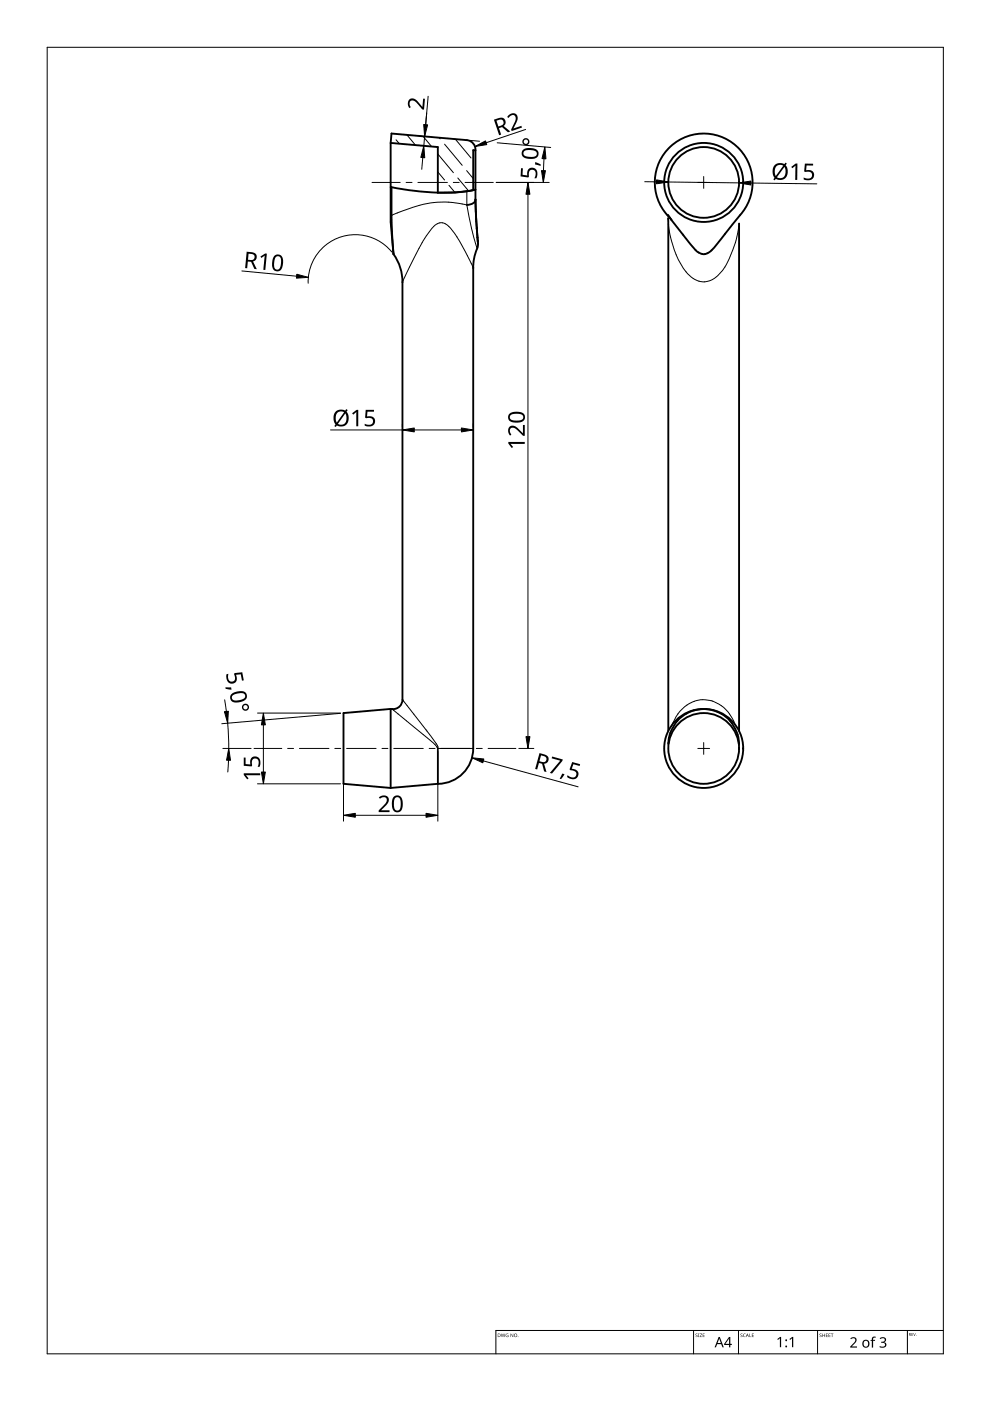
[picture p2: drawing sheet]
<svg xmlns="http://www.w3.org/2000/svg" width="210mm" height="297mm" viewBox="0 0 210 297" stroke-linecap="round" stroke-linejoin="round" font-family="sans-serif">
<path d="M83 28.5h.1M84 29.6l.7 .9M86.3 28.6l1.8 2.2M89.7 28.9l1.8 2.1M92.8 36.5l1.5 1.7M92.8 32.7l3.3 3.9M93.1 29.2l.2 .2M94.3 30.6l3.7 4.5M95.2 39.3l1.3 1.5M96.5 29.5l3.4 4M97.1 37.7l2.3 2.8M98.9 36.2l1.4 1.6" fill="none" stroke="#000" stroke-width=".21"/>
<path d="M100.3 40.3a31.3 31.3 0 0 1-7.5 .5" fill="none" stroke="#000" stroke-width=".4"/>
<g fill="none" stroke="#000" stroke-width=".4">
<path d="M82.8 30.3v9.4M82.8 39.7v7.4l.6 6.8M82.8 30.3l.2-2 16 1.4a2 2 0 0 1 1.8 2.2M82.8 30.3l10 .9v9.6M82.8 39.7h.2M83 39.7l4.9 .8 4.9 .3M83 39.7l.1 7.9 .3 6.3M100.8 31.9v8.3M100.8 31.9l-.5-.1v8.5M142.2 31a10.4 10.4 0 0 1 14.6 .6 10.4 10.4 0 0 1-.4 14.6l-3.6 4.5a9.6 9.6 0 0 1-2.8 3 2.2 2.2 0 0 1-2.8-1l-4.8-6a10.7 10.7 0 0 1-1.9-13.7zM83.4 53.9a10.1 10.1 0 0 1 1.9 6M85.3 59.7v88.7a2.04 2.04 0 0 1-2.5 1.9"/>
<path d="M100.3 56.7v102a7.5 7.5 0 0 1-7.6 7.5l-9.9 .9M100.8 40.2l-1.5 .3a30.3 30.3 0 0 1-6.5 .3M100.8 42.3a1.52 1.52 0 0 1-1.8 1.2M100.8 42.3l.2 4.3M100.8 42.3l.1 2.4M100.8 40.2v2.2M100.9 44.8l.2 3.6M101 46.6l.1 1.9M101.1 48.4l.2 3.3-.1 1M101.1 52.7l-.5 1.8-.3 2.4M141.6 45.6l.8 1.1M141.6 46.3l.1 .9"/>
<path d="M141.7 47.4v107.6M156.7 47.4v107.6M82.8 150.3l-10 .9v15l10 .9M82.8 150.3v16.8M141.7 157.7a7.5 7.5 0 0 1 7.5-7.4 7.5 7.5 0 0 1 7.5 7.5"/>
<circle cx="149.2" cy="38.7" r="7.5"/>
<circle cx="149.2" cy="38.7" r="8.4"/>
<circle cx="149.2" cy="158.7" r="7.5"/>
<circle cx="149.2" cy="158.7" r="8.4"/>
</g>
<g fill="none" stroke="#000" stroke-width=".21">
<path d="M85.3 59.8h.1M99 40.6v2.9M99 43.5a20.6 20.6 0 0 0-13.6 1.2l-2.4 1M99 43.5a53.4 53.4 0 0 0 2.2 9.2M100.3 56.7l-.3-.6a39.1 39.1 0 0 0-4.9-8.1 2.12 2.12 0 0 0-3.5 .4l-1.6 2.1-1.2 2.2-3.5 7.1M101.3 51.2v.5M101.3 51.7h.1M141.7 47.4a21.1 21.1 0 0 0 4 10.6 4.2 4.2 0 0 0 7-.1 21.6 21.6 0 0 0 3.8-8.9l.2-1.6M83.2 150.3l3.4 2.9a46.2 46.2 0 0 1 6.1 5.3v.2M85.3 148.3l5.8 7.4a7 7 0 0 1 1.8 3v7.5M92.7 158.7h7.6M92.7 158.7v7.5"/>
<path d="M155.7 153.2a7 7 0 0 0-8.5-4.5 8.3 8.3 0 0 0-4.9 5.3"/>
</g>
<path d="M147.9 38.7h2.5M149.2 37.4v2.5M147.9 158.7h2.5M149.2 157.4v2.5" fill="none" stroke="#000" stroke-width=".21"/>
<path d="M10 10h190v277h-190z" fill="none" stroke="#000" stroke-width=".21"/>
<path d="M147.1 282.1v4.9M156.6 282.1v4.9M173.3 282.1v4.9M192.4 282.1v4.9M200 282.1h-94.9v4.9" fill="none" stroke="#000" stroke-width=".21"/>
<g fill="#000">
<path d="M106.2 282.8l.2 .6 .2-.6 .3 .6 .2-.6-.2 .7-.2-.6-.3 .6zM107.3 282.8h.5l-.4 .1-.1 .2 .3 .3h.1v-.2l-.1-.1h.2v.4l-.5-.1zM108.2 282.8l.5 .6 .1-.6v.7l-.5-.6-.1 .6zM147.5 282.8h.4l-.3 .1 .1 .2a.23 .23 0 0 1 .2 .3 .23 .23 0 0 1-.4 0 .18 .18 0 0 0 .2 .1 .18 .18 0 0 0 0-.3l-.2-.2zM148 282.8h.3v.7h-.3zM148.4 282.8h.4l-.3 .6 .4 .1h-.5l.3-.7zM149 282.8h.4h-.3v.3h.3h-.3v.3l.3 .1h-.4zM157 282.8h.4l-.3 .1 .1 .2a.23 .23 0 0 1 .2 .3 .23 .23 0 0 1-.4 0 .18 .18 0 0 0 .2 .1 .18 .18 0 0 0 .1-.3l-.3-.2zM157.6 282.8h.4a.29 .29 0 0 0-.4 .4 .29 .29 0 0 0 .5 .2h-.5zM158.9 282.8l.1 .6 .3 .1h-.4zM159.4 282.8h.4h-.3v.3h.3h-.3v.3l.3 .1h-.4zM164.8 283.9l.6-.4h.2v2.1h-.2v-1.9l-.5 .4z"/>
<path d="M167.4 283.9l.6-.4h.2v2.1h-.3v-1.9l-.4 .4zM173.8 282.8h.4l-.3 .1 .1 .2a.23 .23 0 0 1 .2 .3 .25 .25 0 0 1-.5 0 .18 .18 0 0 0 .3 .1 .18 .18 0 0 0 0-.3l-.2-.2zM174.4 282.8v.3h.4l.1-.3v.7l-.1-.4h-.4v.4zM175.1 282.8h.4h-.3v.3h.3h-.3v.3l.3 .1h-.4zM175.7 282.8h.4h-.3v.3h.3h-.3v.3l.3 .1h-.4zM176.2 282.8h.5h-.2v.7l-.1-.7zM180.3 283.8a.76 .76 0 0 1 1.2-.1 .76 .76 0 0 1-.3 1.2l-.6 .6h1.1v.2h-1.4v-.2l.7-.8a.52 .52 0 0 0 .3-.8 .52 .52 0 0 0-.9 0zM185 283.5l.7-.1-.1 .2h-.3l-.2 .2v.3h.4v.2h-.4v1.4h-.3v-1.4h-.2l.2-.2zM186.5 283.7a.73 .73 0 0 1 .9-.2 .73 .73 0 0 1 .4 .7l-.4 .4a.62 .62 0 0 1 .5 .7 .62 .62 0 0 1-.8 .4l-.6-.1v-.2l.5 .1a.45 .45 0 0 0 .6-.3 .45 .45 0 0 0-.6-.5h-.2v-.2a.46 .46 0 0 0 .7-.1 .46 .46 0 0 0-.1-.6l-.8 .1zM193.3 282.6h.3l-.3 .1v.2h.3l-.3 .1v.2h.3h-.3zM193.6 282.6l.3 .6 .3-.6-.3 .6z"/>
<path d="M105.5 282.8l.6 .1-.1 .5-.5 .1zM105.6 282.8v.6h.3l.1-.4z"/>
<path d="M108.9 283.1a.4 .4 0 0 1 .8 0 .4 .4 0 0 1-.8 0zM109.1 283.1a.27 .27 0 0 0 .5 0 .27 .27 0 0 0-.5 0z"/>
<path d="M152.4 283.5h.2l.9 2.2h-.3l-.3-.7h-.8l-.3 .7h-.3zM152.5 283.8l-.4 .9h.7z"/>
<path d="M154.6 283.5h.2v1.4h.4v.3h-.4v.5h-.2v-.5h-1.1v-.3zM154.6 283.8l-.8 1.1h.8z"/>
<path d="M158.4 282.8l.4 .7-.2-.2h-.3l-.2 .2zM158.5 282.8l-.2 .4h.3z"/>
<path d="M183 284.3a.82 .82 0 0 1 1.3 0 .82 .82 0 0 1-.3 1.3 .82 .82 0 0 1-1.1-.5zM183.3 284.4a.6 .6 0 0 0-.2 .8 .6 .6 0 0 0 .8 .2l.2-.4a.53 .53 0 0 0-.2-.6 .53 .53 0 0 0-.6 0z"/>
<path d="M192.7 282.6h.2a.17 .17 0 0 1 .2 .2 .17 .17 0 0 1-.1 .2l.2 .2-.3-.2-.2 .2zM192.8 282.7v.2h.2v-.2z"/>
<circle cx="109.9" cy="283.4" r=".07"/>
<circle cx="166.7" cy="285.5" r=".2"/>
<circle cx="166.7" cy="284.2" r=".2"/>
<circle cx="194.3" cy="283.2" r=".05"/>
</g>
<g fill="none" stroke="#000" stroke-width=".21">
<path d="M78.9 38.7h6M86.1 38.7h1.3M88.6 38.7h6.3M96.1 38.7h1.3M98.6 38.7h6M53.9 158.7h5.8M61 158.7h1.2M63.5 158.7h6.2M71 158.7h1.2M73.5 158.7h6.2M81 158.7h1.2M83.5 158.7h6.2"/>
<path d="M91 158.7h1.2M93.5 158.7h6.2M101 158.7h1.2M103.5 158.7h5.9"/>
</g>
<g fill="none" stroke="#000" stroke-width=".21">
<path d="M88.6 30.8l.6 .1M88.8 28.8l.6 .1M89.6 33.4l-.2 2.5M90.8 20.4l-.9 10.5M99.6 29.8l2.1 .1M105.2 38.7h11.2M105.4 30.3l11.4 1M111.4 27.4l-8.3 2.9M115.3 33.7l-.1 2.5M136.7 38.5l2.5 .1M141.7 38.6l15 .2M159.2 38.8l14 .2"/>
<path d="M51.3 57.4l11.6 1.2M83.1 53.4a10 10 0 0 0-11.3-3 10 10 0 0 0-6.5 9.6M111.9 41.2v115M70.1 91.2h15.2M85.3 89.9v.6M87.8 91.2h10M100.3 89.9v.6M47.3 158.7h5.9M47.6 148.4l.4 2.4M48.1 152.1l.4 6.6M54.6 151.2h17.6M55.8 153.7v10"/>
<path d="M72.2 151.2l-25.2 2.2M72.8 159.3v14.8M92.8 159.3v14.8M110 158.7h3.2M48.5 161.2l-.2 2.5M54.6 166.2h17.6M75.3 172.9h15M102.5 161.3l20.1 5.5"/>
</g>
<g fill="#000">
<path d="M86.8 21.1a1.5 1.5 0 0 1 2.1 .8l.7 .8 .1-1.8h.4l-.2 2.3h-.4l-1-1.2a.98 .98 0 0 0-1.6-.4l-.1 .5 .3 .6-.3 .2a1.47 1.47 0 0 1 0-1.8zM107.7 24.6a1.14 1.14 0 0 1 1.7-.4 1.14 1.14 0 0 1 .1 1.7l-.6 1.3 1.6-.5 .2 .3-2.2 .8-.1-.4 .7-1.4a.98 .98 0 0 0-.3-1.6l-.5 .1-.5 .5-.3-.2zM110.5 35.7h.4l-.1 1.4 1 .1a1.17 1.17 0 0 1 1-1.7 1.17 1.17 0 0 1 1.1 1.7l-.2 .6h-.4a1.03 1.03 0 0 0 .3-1 1.03 1.03 0 0 0-.7-.8 .93 .93 0 0 0-.7 1.4l-.2 .2-1.6-.2zM113.5 34.4l1.1 .5v.3l-1.2-.3zM167.8 35.4l.9-.7h.4l-.1 3.5-.4-.1 .1-3-.7 .6zM170.7 34.7h1.7v.4h-1.4l-.1 1a1.17 1.17 0 0 1 1.7 1 1.17 1.17 0 0 1-1.6 1.1l-.6-.2v-.4a1.03 1.03 0 0 0 1.8-.5 .93 .93 0 0 0-1.5-.6l-.2-.2zM55.2 54.4l1-.7 .4 .1-.4 3.4h-.4l.3-3-.7 .5zM74.7 87.6l.9-.7h.4v3.5h-.5l.1-3.1-.7 .6zM77.5 86.9h1.8v.4h-1.4l-.1 1a1.17 1.17 0 0 1 1.7 1 1.17 1.17 0 0 1-1.5 1.1l-.7-.2v-.4a1.03 1.03 0 0 0 1.8-.5 .93 .93 0 0 0-1.5-.6l-.2-.2zM107.8 93.7h3.5v.4h-3.1l.6 .7-.3 .2-.7-.9zM108 90.5a1.5 1.5 0 0 1 2.1 .6l.8 .8v-1.8h.4v2.3h-.4l-1.1-1.1a.98 .98 0 0 0-1.7-.3v.5l.3 .6-.3 .3a1.47 1.47 0 0 1-.1-1.9zM47.8 145.7h1.2l.1 .5-1.3-.2z"/>
<path d="M48 142.9h.4a1.03 1.03 0 0 0 0 1 1.03 1.03 0 0 0 .9 .6 .93 .93 0 0 0 .3-1.6l.1-.2 1.7-.2 .3 1.7-.4 .1-.3-1.3-1 .1a1.17 1.17 0 0 1-.6 1.8 1.17 1.17 0 0 1-1.4-1.3zM51.7 160.6h.4v1.4l1 .1a1.17 1.17 0 0 1 .9-1.7 1.17 1.17 0 0 1 1.2 1.6l-.2 .6h-.4a1.03 1.03 0 0 0-.5-1.8 .93 .93 0 0 0-.6 1.5l-.2 .2-1.6-.1zM51.7 163.9h3.5v.5l-3.1-.1 .6 .7-.3 .2-.7-.9zM80.3 169.1a1.16 1.16 0 0 1 1.4-.5 1.16 1.16 0 0 1 .7 1.2l-.3 .7-1.3 1.3h1.8v.4h-2.3v-.4l1.1-1.1a.98 .98 0 0 0 .3-1.6l-.5-.1-.6 .3zM117.1 160.4l2.2 .6-.1 .3-2.2 2.7-.4-.1 2.2-2.6-1.8-.5zM119.2 164l.5 .2-.7 1-.3-.1zM121.3 161.6l1.7 .4-.1 .4-1.3-.4-.4 1a1.17 1.17 0 0 1 1.4 1.4 1.17 1.17 0 0 1-1.8 .7l-.6-.4 .1-.4a1.03 1.03 0 0 0 1.9 0 .93 .93 0 0 0-1.3-1l-.1-.2z"/>
<path d="M104.7 25.4l.9-.3a1 1 0 0 1 1.4 .2 1 1 0 0 1-.2 1.4l1.4 1.2-.5 .1-1.3-1-.6 .2 .5 1.3-.5 .2zM105.3 25.6l.4 1.2 .5-.1a.67 .67 0 0 0 .5-.9 .67 .67 0 0 0-1-.4z"/>
<path d="M110.7 30a.8 .8 0 0 1 1.6 0 .8 .8 0 0 1-1.6 0zM111 30a.5 .5 0 0 0 1 0 .5 .5 0 0 0-1 0z"/>
<path d="M110.9 31.8a2.59 2.59 0 0 1 3.2 .3 1.22 1.22 0 0 1-.3 1.3 1.22 1.22 0 0 1-1.3 .3 1.53 1.53 0 0 1-1.9-1.1zM111.2 32a.75 .75 0 0 0-.1 .9 .75 .75 0 0 0 .9 .3l1 .1a.69 .69 0 0 0 .8-.7 .69 .69 0 0 0-.7-.7l-1.3-.1z"/>
<path d="M164.2 35l.5-.3a1.92 1.92 0 0 1 1.6 .1l.2-.3 .3 .2-.2 .3a1.81 1.81 0 0 1 .2 2.3 1.81 1.81 0 0 1-2.1 .7l-.2-.1-.2 .3-.3-.2 .2-.3a2.31 2.31 0 0 1 0-2.7zM166.3 35.4l-1.6 2.2a1.23 1.23 0 0 0 1.5-.1 1.23 1.23 0 0 0 .3-1.4zM164.6 35.2a1.93 1.93 0 0 0-.1 2.1l1.6-2.2-.8-.1z"/>
<path d="M52.3 53.4l1 .1a1 1 0 0 1 1.1 .8 1 1 0 0 1-.8 1.1l.8 1.7-.5-.1-.7-1.5-.7-.1-.1 1.5-.4-.1zM52.7 53.8l-.1 1.3h.5a.67 .67 0 0 0 .9-.6 .67 .67 0 0 0-.8-.7z"/>
<path d="M58.2 54.2a1.15 1.15 0 0 1 1.4-.1 1.15 1.15 0 0 1 .4 1.3 1.69 1.69 0 0 1-1.2 2.1 1.27 1.27 0 0 1-1.1-1.7l.1-.9zM58.5 54.5a2.16 2.16 0 0 0 0 2.6 .82 .82 0 0 0 1-.9 1.35 1.35 0 0 0-.5-1.9z"/>
<path d="M71.1 87.3l.5-.3a1.92 1.92 0 0 1 1.6 .1l.2-.4 .3 .2-.2 .4a1.81 1.81 0 0 1 .3 2.2 1.81 1.81 0 0 1-2.2 .8l-.2-.1-.2 .3-.3-.2 .2-.3a2.31 2.31 0 0 1 0-2.7zM73.2 87.6l-1.5 2.3a1.23 1.23 0 0 0 1.4-.1 1.23 1.23 0 0 0 .3-1.5zM71.5 87.5a1.93 1.93 0 0 0-.1 2.1l1.6-2.2-.8-.2z"/>
<path d="M108 87.8a2.6 2.6 0 0 1 3.2 .1 1.22 1.22 0 0 1-.2 1.3 1.22 1.22 0 0 1-1.3 .4 1.53 1.53 0 0 1-2-1zM108.3 88a.75 .75 0 0 0 0 .9 .75 .75 0 0 0 .9 .3l1-.1a.69 .69 0 0 0 .8-.7 .69 .69 0 0 0-.8-.6h-1.3z"/>
<path d="M49.1 147.1a2.63 2.63 0 0 1 3-.2 1.23 1.23 0 0 1 .1 1.3 1.23 1.23 0 0 1-1.2 .6 1.5 1.5 0 0 1-2.2-.7v-.5zM49.3 147.5a.76 .76 0 0 0 .1 .9 .76 .76 0 0 0 1 .1 1.35 1.35 0 0 0 1.6-1 1.34 1.34 0 0 0-1.9-.4z"/>
<path d="M51.3 150a.75 .75 0 0 1 1.5 0 .75 .75 0 0 1-1.5 0zM51.6 150a.46 .46 0 0 0 .9 0 .46 .46 0 0 0-.9 0z"/>
<path d="M83.5 168.9a1.16 1.16 0 0 1 1.3-.1 1.16 1.16 0 0 1 .6 1.2 1.69 1.69 0 0 1-1 2.2 1.27 1.27 0 0 1-1.3-1.6l.1-1zM83.8 169.2a2.16 2.16 0 0 0 .3 2.6 .82 .82 0 0 0 .9-1 1.35 1.35 0 0 0-.8-1.8z"/>
<path d="M114.4 159.7l.9 .2a1 1 0 0 1 1 1 1 1 0 0 1-.9 1l.5 1.8-.5-.1-.5-1.7-.6-.1-.4 1.3-.4-.1zM114.7 160.1l-.3 1.3 .5 .1a.67 .67 0 0 0 .9-.4 .67 .67 0 0 0-.6-.8z"/>
</g>
<g fill="#000" stroke="#000" stroke-width=".21">
<path d="M89.9 30.9l.2 2.5h-.9zM89.8 26.4l.9 .1-.7 2.4zM100.7 31.1l2.2-1.2 .3 .8zM115.5 31.2l.3 2.5-.9-.1zM114.8 36.2h.8l-.4 2.5zM139.2 38.1l2.5 .5-2.5 .4zM156.7 38.8l2.5-.4v.8zM62.9 58.1l2.5 .7-2.6 .2zM111.9 38.7l.5 2.5h-.9zM85.3 91.2l2.5-.5v.9zM97.8 90.7l2.5 .5-2.5 .4zM47.6 150.9l.8-.1-.1 2.5z"/>
<path d="M55.8 151.2l.5 2.5h-.9zM111.5 156.2h.9l-.5 2.5zM48.5 158.7l.4 2.5h-.9zM55.4 163.7h.9l-.5 2.5zM72.8 172.9l2.5-.5v.9zM90.3 172.4l2.5 .5-2.5 .4zM100.1 160.7l2.5 .2-.2 .8z"/>
</g>
</svg>
